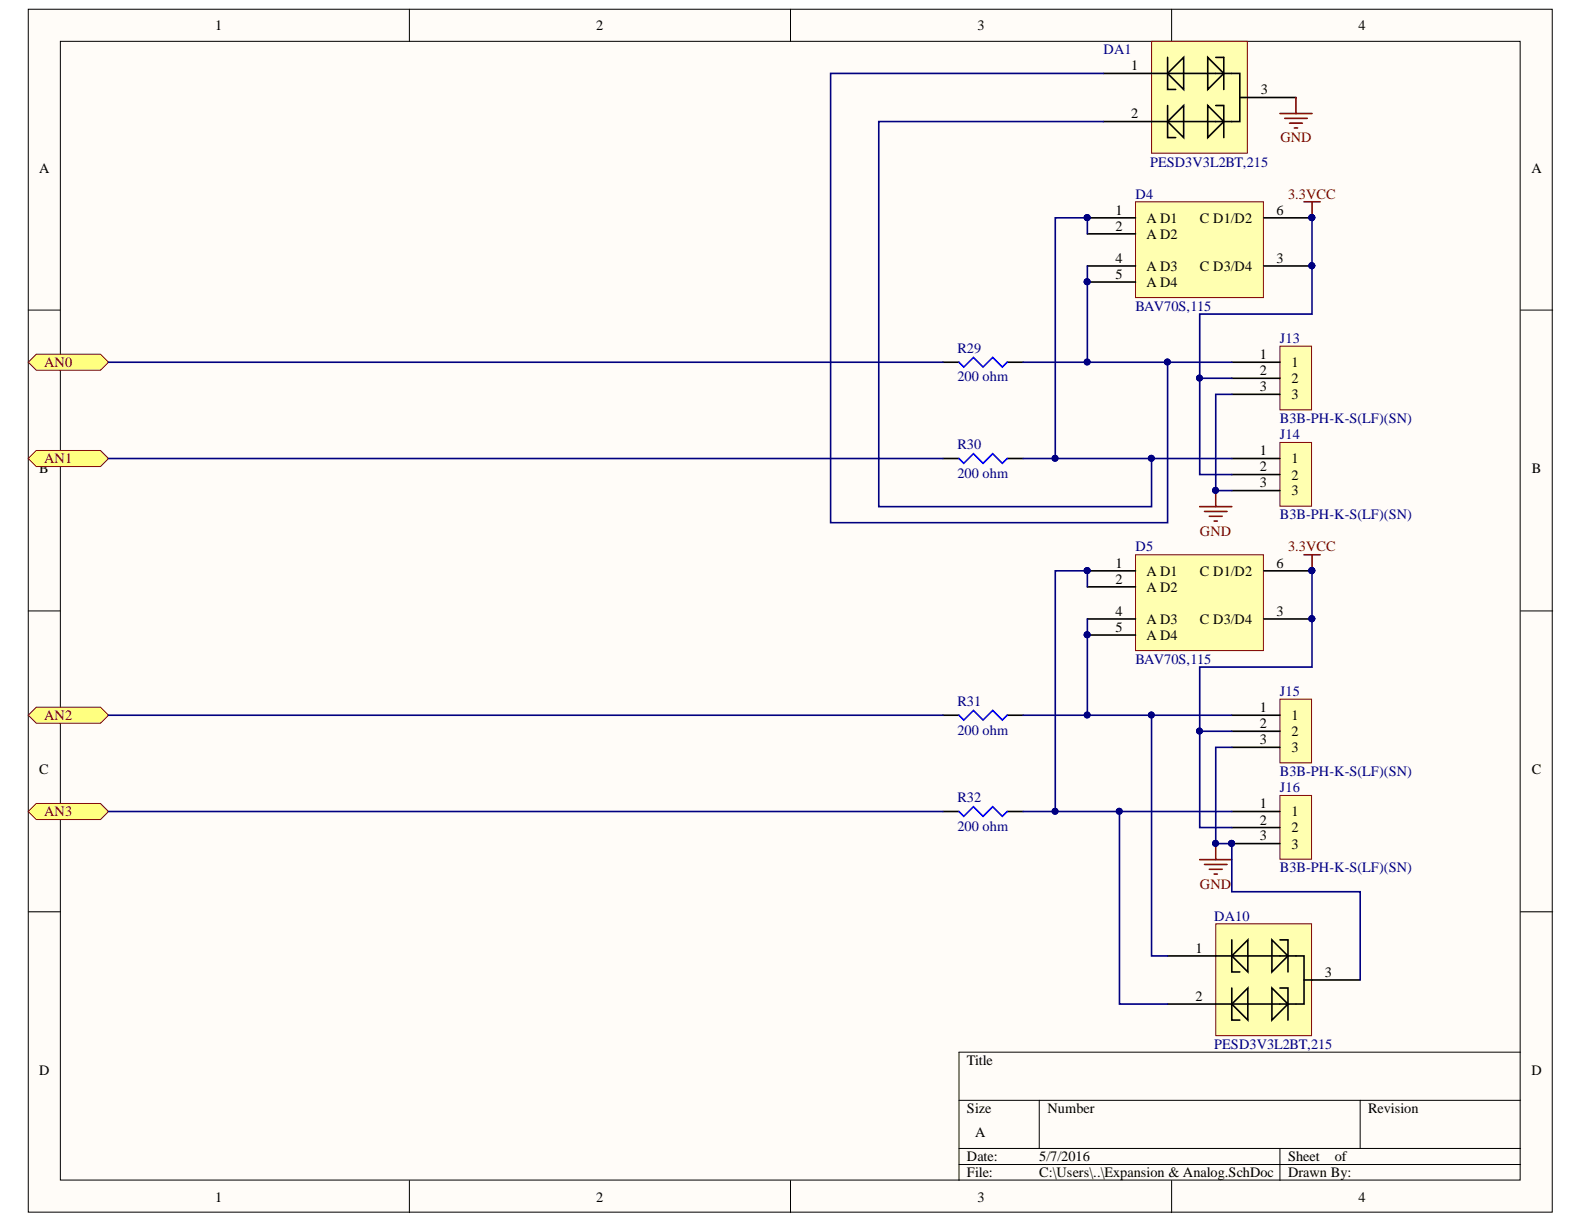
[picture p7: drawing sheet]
<svg xmlns="http://www.w3.org/2000/svg" width="279mm" height="216mm" viewBox="0 0 279 216" stroke-linecap="round" stroke-linejoin="round" font-family="sans-serif">
<defs><g id="words">
<g font-size="2.5">
<text x="37.9" y="5.3">1</text>
<text x="105.1" y="5.3">2</text>
<text x="172.4" y="5.3">3</text>
<text x="239.6" y="5.3">4</text>
<text x="199.6" y="12.4">1</text>
<text x="222.4" y="16.7">3</text>
<text x="199.6" y="20.9">2</text>
<text x="6.9" y="30.4">A</text>
<text x="270.1" y="30.4">A</text>
<text x="196.8" y="37.9">1</text>
<text x="196.8" y="40.7">2</text>
<text x="202.3" y="39.3">A D1</text>
<text x="211.6" y="39.3">C D1/D2</text>
<text x="225.2" y="37.9">6</text>
<text x="196.8" y="46.3">4</text>
<text x="202.3" y="42.1">A D2</text>
<text x="202.3" y="47.8">A D3</text>
<text x="211.6" y="47.8">C D3/D4</text>
<text x="225.2" y="46.3">3</text>
<text x="196.8" y="49.2">5</text>
<text x="202.3" y="50.6">A D4</text>
<text x="222.2" y="63.3">1</text>
<text x="227.8" y="64.7">1</text>
<text x="222.2" y="66.2">2</text>
<text x="222.2" y="69">3</text>
<text x="227.8" y="67.6">2</text>
<text x="227.8" y="70.4">3</text>
<text x="6.9" y="83.5">B</text>
<text x="222.2" y="80.3">1</text>
<text x="222.2" y="83.2">2</text>
<text x="227.8" y="81.7">1</text>
<text x="270.2" y="83.5">B</text>
<text x="222.2" y="86">3</text>
<text x="227.8" y="84.6">2</text>
<text x="227.8" y="87.4">3</text>
<text x="196.8" y="100.2">1</text>
<text x="202.3" y="101.6">A D1</text>
<text x="211.6" y="101.6">C D1/D2</text>
<text x="225.2" y="100.2">6</text>
<text x="196.8" y="102.9">2</text>
<text x="202.3" y="104.4">A D2</text>
<text x="196.8" y="108.6">4</text>
<text x="196.8" y="111.5">5</text>
<text x="202.3" y="110">A D3</text>
<text x="202.3" y="112.9">A D4</text>
<text x="211.6" y="110">C D3/D4</text>
<text x="225.2" y="108.6">3</text>
<text x="222.2" y="125.6">1</text>
<text x="222.2" y="128.5">2</text>
<text x="222.2" y="131.2">3</text>
<text x="227.8" y="127">1</text>
<text x="227.8" y="129.8">2</text>
<text x="6.9" y="136.6">C</text>
<text x="227.8" y="132.7">3</text>
<text x="270.2" y="136.6">C</text>
<text x="222.2" y="142.6">1</text>
<text x="222.2" y="145.4">2</text>
<text x="222.2" y="148.2">3</text>
<text x="227.8" y="144">1</text>
<text x="227.8" y="146.8">2</text>
<text x="227.8" y="149.7">3</text>
<text x="210.9" y="168.1">1</text>
<text x="233.7" y="172.3">3</text>
<text x="210.9" y="176.5">2</text>
<text x="6.9" y="189.6">D</text>
<text x="170.6" y="187.9">Title</text>
<text x="270.1" y="189.6">D</text>
<text x="170.6" y="196.4">Size</text>
<text x="184.8" y="196.4">Number</text>
<text x="241.3" y="196.4">Revision</text>
<text x="172" y="200.6">A</text>
<text x="170.6" y="204.9">Date:</text>
<text x="170.6" y="207.6">File:</text>
<text x="183.3" y="204.9">5/7/2016</text>
<text x="183.3" y="207.6">C:\Users\..\Expansion &amp; Analog.SchDoc</text>
<text x="227.2" y="204.9">Sheet</text>
<text x="227.2" y="207.6">Drawn By:</text>
<text x="235.4" y="204.9">of</text>
<text x="37.9" y="212">1</text>
<text x="105.1" y="212">2</text>
<text x="172.4" y="212">3</text>
<text x="239.6" y="212">4</text>
</g>
<g font-size="2.5" fill="#000080">
<text x="194.7" y="9.6">DA1</text>
<text x="202.8" y="29.4">PESD3V3L2BT,215</text>
<text x="200.3" y="35.1">D4</text>
<text x="200.3" y="54.9">BAV70S,115</text>
<text x="168.9" y="62.2">R29</text>
<text x="225.8" y="60.5">J13</text>
<text x="168.9" y="67.3">200 ohm</text>
<text x="225.8" y="74.6">B3B-PH-K-S(LF)(SN)</text>
<text x="225.8" y="77.5">J14</text>
<text x="168.9" y="79.2">R30</text>
<text x="168.9" y="84.3">200 ohm</text>
<text x="225.8" y="91.6">B3B-PH-K-S(LF)(SN)</text>
<text x="200.3" y="97.3">D5</text>
<text x="200.3" y="117.1">BAV70S,115</text>
<text x="168.9" y="124.5">R31</text>
<text x="225.8" y="122.8">J15</text>
<text x="168.9" y="129.6">200 ohm</text>
<text x="225.8" y="136.9">B3B-PH-K-S(LF)(SN)</text>
<text x="168.9" y="141.5">R32</text>
<text x="225.8" y="139.8">J16</text>
<text x="168.9" y="146.5">200 ohm</text>
<text x="225.8" y="153.9">B3B-PH-K-S(LF)(SN)</text>
<text x="214.2" y="162.4">DA10</text>
<text x="214.2" y="185.1">PESD3V3L2BT,215</text>
</g>
<g font-size="2.5" fill="#800000">
<text x="225.8" y="25.1">GND</text>
<text x="227.2" y="35.1">3.3VCC</text>
<text x="7.8" y="64.7">AN0</text>
<text x="7.8" y="81.7">AN1</text>
<text x="211.6" y="94.5">GND</text>
<text x="227.2" y="97.3">3.3VCC</text>
<text x="7.8" y="127">AN2</text>
<text x="7.8" y="144">AN3</text>
<text x="211.6" y="156.8">GND</text>
</g>
</g></defs>
<g fill="#fffcf8" stroke="#000" stroke-width=".18">
<path d="M5 1.6h268.8v212.2h-268.8z"/>
<path d="M10.6 7.3h257.5v200.9h-257.5z"/>
</g>
<g fill="none" stroke="#000" stroke-width=".18">
<path d="M72.2 1.6v5.7M139.4 1.6v5.7M206.7 1.6v5.7M5 54.7h5.6M268.2 54.7h5.7M5 107.8h5.6M268.2 107.8h5.7M5 160.8h5.6M268.2 160.8h5.7M169.2 194.1h99M183.3 194.1v8.5M239.9 194.1v8.5"/>
<path d="M268.2 185.6h-99v22.6M72.2 208.2v5.7M139.4 208.2v5.7M169.2 202.6h99M169.2 205.4h99M206.7 208.2v5.7M225.8 202.6v5.6"/>
</g>
<path d="M225.8 61.1h5.5v11.2h-5.5z" fill="#ffffb0" stroke="#800000" stroke-width=".18"/>
<path d="M217.3 63.9h8.5M217.3 66.7h8.5M217.3 69.6h8.5" fill="none" stroke="#000" stroke-width=".28"/>
<path d="M225.8 140.3h5.5v11.2h-5.5z" fill="#ffffb0" stroke="#800000" stroke-width=".18"/>
<path d="M217.3 143.1h8.5M217.3 146h8.5M217.3 148.8h8.5" fill="none" stroke="#000" stroke-width=".28"/>
<circle cx="217.2" cy="148.8" r=".52" fill="#000080" stroke="#000080" stroke-width=".18"/>
<path d="M225.8 78h5.5v11.3h-5.5z" fill="#ffffb0" stroke="#800000" stroke-width=".18"/>
<path d="M217.3 80.9h8.5M217.3 83.7h8.5M217.3 86.5h8.5" fill="none" stroke="#000" stroke-width=".28"/>
<path d="M225.8 123.3h5.5v11.3h-5.5z" fill="#ffffb0" stroke="#800000" stroke-width=".18"/>
<path d="M217.3 126.2h8.5M217.3 129h8.5M217.3 131.8h8.5" fill="none" stroke="#000" stroke-width=".28"/>
<path d="M200.3 35.6h22.6v16.9h-22.6z" fill="#ffffb0" stroke="#800000" stroke-width=".18"/>
<path d="M191.8 38.4h8.5M222.9 38.4h8.5M191.8 41.3h8.5M191.8 46.9h8.5M191.8 49.7h8.5M222.9 46.9h8.5" fill="none" stroke="#000" stroke-width=".28"/>
<g fill="#000080" stroke="#000080" stroke-width=".18">
<circle cx="191.8" cy="38.4" r=".52"/>
<circle cx="231.4" cy="46.9" r=".52"/>
<circle cx="191.8" cy="49.7" r=".52"/>
<circle cx="231.4" cy="38.4" r=".52"/>
</g>
<path d="M200.3 97.9h22.6v16.9h-22.6z" fill="#ffffb0" stroke="#800000" stroke-width=".18"/>
<g fill="none" stroke="#000" stroke-width=".28">
<path d="M166.3 63.9h2.9M177.6 63.9h2.9M166.3 80.9h2.9M177.6 80.9h2.9M191.8 100.7h8.5M191.8 103.5h8.5M191.8 109.2h8.5M191.8 112h8.5M222.9 100.7h8.5M222.9 109.2h8.5M166.3 126.2h2.9M177.6 126.2h2.9"/>
<path d="M166.3 143.1h2.9M177.6 143.1h2.9"/>
</g>
<g fill="#000080" stroke="#000080" stroke-width=".18">
<circle cx="191.8" cy="100.6" r=".52"/>
<circle cx="231.4" cy="109.1" r=".52"/>
<circle cx="191.8" cy="112" r=".52"/>
<circle cx="231.4" cy="100.6" r=".52"/>
<circle cx="191.8" cy="38.4" r=".52"/>
<circle cx="186.1" cy="80.8" r=".52"/>
<circle cx="203.1" cy="80.8" r=".52"/>
<circle cx="211.6" cy="66.7" r=".52"/>
<circle cx="231.4" cy="46.9" r=".52"/>
<circle cx="231.4" cy="38.4" r=".52"/>
<circle cx="214.4" cy="86.5" r=".52"/>
<circle cx="186.1" cy="143.1" r=".52"/>
<circle cx="197.4" cy="143.1" r=".52"/>
<circle cx="211.6" cy="128.9" r=".52"/>
<circle cx="214.4" cy="148.8" r=".52"/>
<circle cx="191.8" cy="63.9" r=".52"/>
<circle cx="191.8" cy="126.1" r=".52"/>
</g>
<path d="M169.2 63.9l.8 .8 1.7-1.7 1.7 1.7 1.7-1.7 1.7 1.7 .8-.8M169.2 80.9l.8 .8 1.7-1.7 1.7 1.7 1.7-1.7 1.7 1.7 .8-.8M169.2 126.2l.8 .8 1.7-1.7 1.7 1.7 1.7-1.7 1.7 1.7 .8-.8M169.2 143.1l.8 .9 1.7-1.7 1.7 1.7 1.7-1.7 1.7 1.7 .8-.9" fill="none" stroke="#00f" stroke-width=".28"/>
<path d="M231.4 38.4v17h-19.8v11.3M191.8 41.3v-2.9h-5.7v42.5h31.2M180.5 63.9h11.3M217.3 66.7h-5.7v17h5.7M217.3 69.6h-2.9v16.9h2.9M180.5 80.9h5.6M191.8 103.5v-2.8h-5.7v42.4h31.2M231.4 100.7v17h-19.8v11.3M180.5 126.2h11.3M217.3 129h-5.7v17h5.7M180.5 143.1h5.6" fill="none" stroke="#000080" stroke-width=".28"/>
<g fill="none" stroke="#800000" stroke-width=".28">
<path d="M230 35.6h2.8M231.4 35.6v2.8M211.6 89.4h5.7M212.5 90.2h3.9M213.3 91.1h2.3M214.2 91.9h.5M214.4 86.5v2.9M230 97.9h2.8M231.4 97.9v2.8M211.6 151.6h5.7M212.5 152.5h3.9M213.3 153.3h2.3"/>
<path d="M214.2 154.2h.5M214.4 148.8v2.8"/>
</g>
<g fill="#ffff80" stroke="#800000" stroke-width=".18">
<path d="M5 63.9l1.4-1.4h11.3l1.4 1.4-1.4 1.4h-11.3z" fill-rule="evenodd"/>
<path d="M5 80.9l1.4-1.4h11.3l1.4 1.4-1.4 1.4h-11.3z" fill-rule="evenodd"/>
<path d="M5 126.2l1.4-1.5h11.3l1.4 1.5-1.4 1.4h-11.3z" fill-rule="evenodd"/>
<path d="M5 143.1l1.4-1.4h11.3l1.4 1.4-1.4 1.5h-11.3z" fill-rule="evenodd"/>
</g>
<path d="M19.1 63.9h147.2M19.1 80.9h147.2M19.1 126.2h147.2M19.1 143.1h147.2" fill="none" stroke="#000080" stroke-width=".28"/>
<path d="M203.1 7.3h16.9v19.7h-16.9z" fill="#ffffb0" stroke="#800000" stroke-width=".18"/>
<path d="M194.6 13h24.1v8.4h-24.1M206 13l2.8-2.9v5.7zM206 18.6v5.7h1.4M206 10.1v5.7h1.4M213 10.1l2.9 2.9-2.9 2.8zM213 18.6l2.9 2.8-2.9 2.9zM214.4 18.6h1.5v5.7M214.4 10.1h1.5v5.7M218.7 17.2h9.9M206 21.4l2.8-2.8v5.7z" fill="none" stroke="#000" stroke-width=".28"/>
<path d="M214.4 163h16.9v19.7h-16.9z" fill="#ffffb0" stroke="#800000" stroke-width=".18"/>
<path d="M206 168.6h24v8.5h-24M217.3 177.1l2.8-2.8v5.6zM217.3 168.6l2.8-2.8v5.6zM217.3 174.3v5.6h1.4M217.3 165.8v5.6h1.4M224.4 165.8l2.8 2.8-2.8 2.8zM224.4 174.3l2.8 2.8-2.8 2.8zM225.8 174.3h1.4v5.6M225.8 165.8h1.4v5.6M230 172.9h9.9" fill="none" stroke="#000" stroke-width=".28"/>
<path d="M194.6 13h-48.1v79.2h59.5v-28.3M194.6 21.4h-39.6v68h48.1v-8.5M191.8 46.9v17h25.5M191.8 109.2v17h25.5M203.1 126.2v42.4h2.9M217.3 131.8h-2.9v17h2.9v8.5h22.6v15.6M197.5 143.1v34h8.5" fill="none" stroke="#000080" stroke-width=".28"/>
<g fill="#000080" stroke="#000080" stroke-width=".18">
<circle cx="203.1" cy="126.1" r=".52"/>
<circle cx="191.8" cy="126.1" r=".52"/>
<circle cx="191.8" cy="112" r=".52"/>
<circle cx="197.4" cy="143.1" r=".52"/>
<circle cx="217.2" cy="148.8" r=".52"/>
<circle cx="214.4" cy="148.8" r=".52"/>
<circle cx="203.1" cy="80.8" r=".52"/>
<circle cx="205.9" cy="63.9" r=".52"/>
<circle cx="191.8" cy="63.9" r=".52"/>
<circle cx="191.8" cy="49.7" r=".52"/>
</g>
<path d="M228.6 17.2v2.8M225.8 20h5.6M226.6 20.9h4M227.5 21.7h2.2M228.3 22.6h.6" fill="none" stroke="#800000" stroke-width=".28"/>
<use href="#words"/>
</svg>
